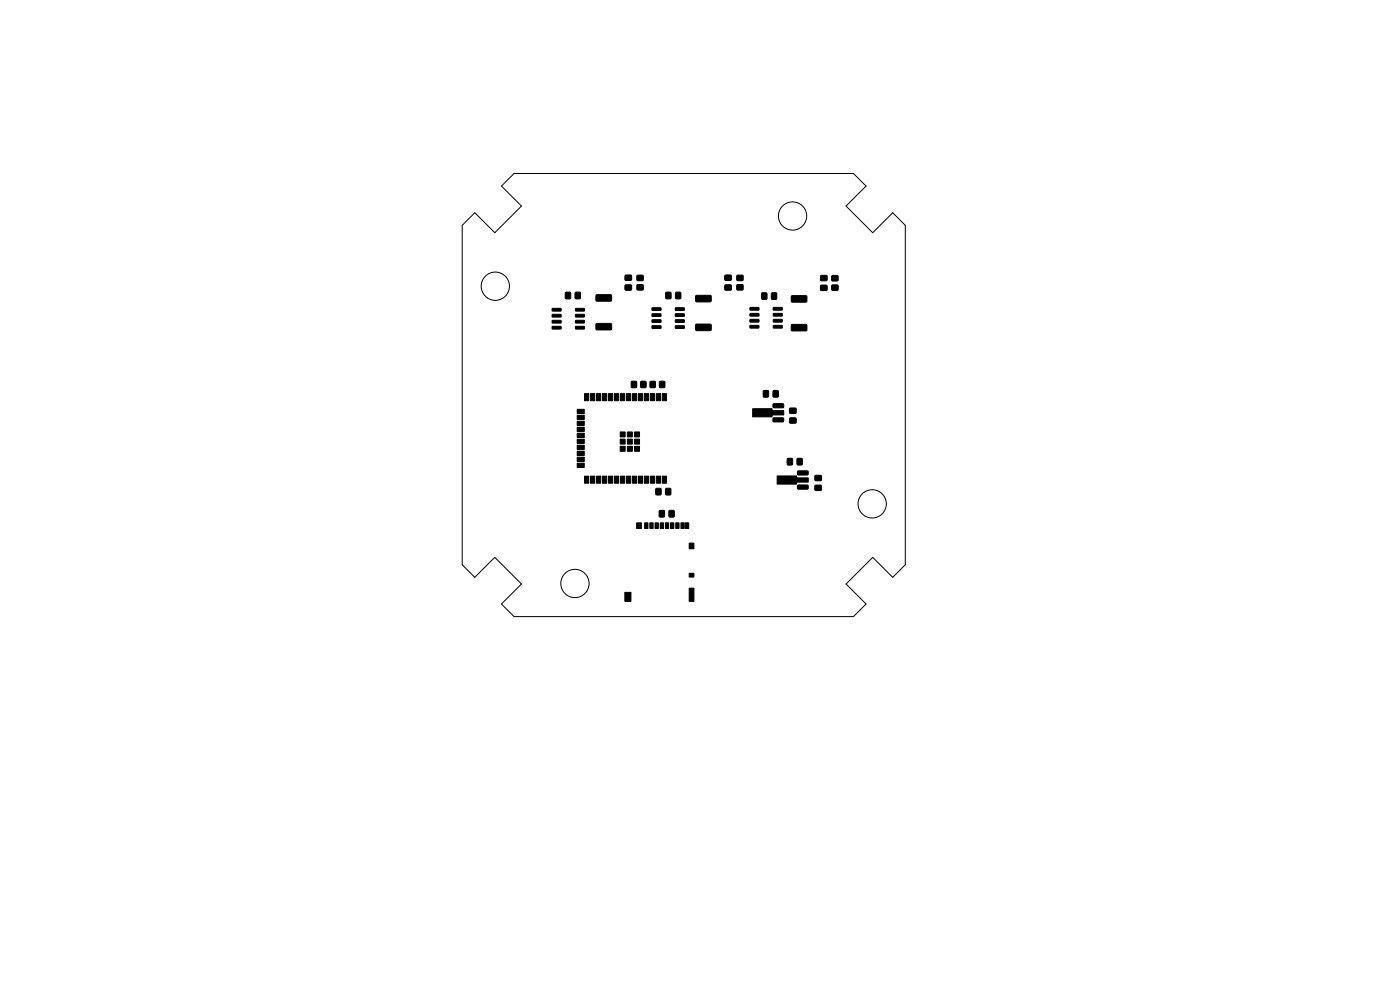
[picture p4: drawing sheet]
<svg xmlns="http://www.w3.org/2000/svg" width="297mm" height="210mm" viewBox="0 0 297 210" stroke-linecap="round" stroke-linejoin="round" font-family="sans-serif">
<g fill="#000" stroke="#000" stroke-width=".21">
<path d="M132.6 58.4h1.3v1h-1.3zM135.2 58.4h1.2v1.1h-1.2zM153.8 58.4h1.3v1h-1.3zM156.3 58.4h1.3v1.1h-1.3zM174.1 58.5h1.3v1h-1.3zM176.5 58.5h1.2v1h-1.2zM117.2 69.3l1.8-.1v.5l-1.8 .1zM117.2 68h1.8v.4l-1.8 .1zM117.2 66.7h1.8v.5l-1.8 .1zM117.2 65.4h1.8v.5l-1.8 .1zM120 62h1v1.3h-1zM122.1 62h1v1.3h-1z"/>
<path d="M122.1 65.4h1.8l.1 .5-1.8 .1zM122.1 66.7h1.8l.1 .5-1.8 .1zM122.1 68h1.8l.1 .4-1.8 .1zM122.1 69.3l1.8-.1 .1 .5-1.8 .1zM126.5 68.7l3.1-.1 .2 .3-.1 .9-.2 .2h-2.9l-.2-.2zM126.5 62.6l3.1-.1 .2 .3-.1 .9-.2 .2h-2.9l-.2-.2zM132.6 60.5h1.3v1h-1.3zM135.2 60.4h1.2v1.1h-1.2zM138.3 69.1h1.9v.5l-1.8 .1zM138.3 67.9l1.9-.1v.5l-1.8 .1zM138.3 66.6h1.9v.4l-1.8 .1zM138.3 65.3h1.9v.5l-1.8 .1z"/>
<path d="M141.3 62h1v1.3h-1zM143.3 65.3h1.8l.1 .5-1.9 .1zM143.3 66.6h1.8l.1 .4-1.9 .1zM143.3 67.9l1.8-.1 .1 .5-1.9 .1zM143.3 69.1h1.8l.1 .5-1.9 .1zM143.4 62h1v1.3h-1zM147.6 68.8h3.1l.2 .2v1l-.3 .1h-2.9l-.2-.2zM147.6 62.7h3.1l.2 .2v1l-.3 .1h-2.9l-.2-.2zM153.8 60.5h1.3v1h-1.3zM156.3 60.4h1.3v1.1h-1.3zM159.1 69.1l1.8-.1 .1 .5-1.8 .1zM159.1 67.8h1.8l.1 .4-1.8 .1z"/>
<path d="M159.1 66.5h1.8l.1 .5-1.8 .1zM159.1 65.2h1.8l.1 .5-1.8 .1zM161.6 62.2h1v1.3h-1zM163.7 62.2h1v1.3h-1zM164.1 65.2h1.8l.1 .5-1.9 .1zM164.1 66.5h1.8l.1 .5-1.9 .1zM164.1 67.8h1.8l.1 .4-1.9 .1zM164.1 69.1l1.8-.1 .1 .5-1.9 .1zM167.9 68.9l3.1-.1 .2 .3v1l-.3 .1h-2.9l-.2-.2zM167.9 62.8l3.1-.1 .2 .3v1l-.3 .1h-2.9l-.2-.2zM174.1 60.5h1.3v1.1h-1.3zM176.5 60.5h1.2v1h-1.2z"/>
<path d="M122.4 98.3h1.5v.9h-1.5zM122.4 97h1.5v.9h-1.5zM122.4 95.7h1.5v.9h-1.5zM122.4 94.5h1.5v.9h-1.5zM122.4 93.2h1.5v.9h-1.5zM122.4 91.9h1.5v.9h-1.5zM122.4 90.6h1.5v.9h-1.5zM122.4 89.4h1.5v.9h-1.5zM122.4 88.1h1.5v.9h-1.5zM122.4 86.8h1.5v.9h-1.5zM124 83.5h.9v1.5h-.9zM125.3 83.5h.9v1.5h-.9z"/>
<path d="M126.5 83.5h.9v1.5h-.9zM127.8 83.5h.9v1.5h-.9zM129.1 83.5h.9v1.5h-.9zM130.3 83.5h.9v1.5h-.9zM131.6 83.5h.9v1.5h-.9zM131.6 94.7h1v1h-1zM131.6 93.2h1v1h-1zM131.6 91.6h1v1.1h-1zM132.9 83.5h.9v1.5h-.9zM134 80.9h1v1.3h-1zM133.1 94.7h1v1h-1zM133.1 93.2h1v1h-1z"/>
<path d="M133.1 91.6h1v1.1h-1zM134.2 83.5h.9v1.5h-.9zM134.6 94.7h1.1v1h-1.1zM134.6 93.2h1.1v1h-1.1zM134.6 91.6h1.1v1.1h-1.1zM136 80.9h1v1.3h-1zM135.4 83.5h.9v1.5h-.9zM136.7 83.5h.9v1.5h-.9zM138 83.5h.9v1.5h-.9zM137.9 80.9h1.1v1.3h-1.1zM139.2 83.5h.9v1.5h-.9zM139.9 80.9h1.1v1.3h-1.1z"/>
<path d="M140.5 83.5h.9v1.5h-.9zM159.7 86.7h4.1v.4h2.5v.9h-2.5v.4h-4.1zM162 82.9h1v1.3h-1zM164 82.9h1.1v1.3h-1.1zM164 88.7l2.1-.1 .2 .8-.3 .1h-1.9l-.1-.2zM164 85.7l2.1-.1 .2 .8-.3 .1h-1.9l-.1-.2zM167.1 97.3h1v1.3h-1zM167.5 86.6h1.3v1h-1.3zM167.5 88.7h1.3v1h-1.3zM169.1 97.3h1.1v1.3h-1.1zM124 101h.9v1.5h-.9zM125.3 101h.9v1.5h-.9z"/>
<path d="M126.5 101h.9v1.5h-.9zM127.8 101h.9v1.5h-.9zM129.1 101h.9v1.5h-.9zM130.3 101h.9v1.5h-.9zM131.6 101h.9v1.5h-.9zM132.9 101h.9v1.5h-.9zM134.2 101h.9v1.5h-.9zM135.1 110.9h1v1.2h-1zM135.4 101h.9v1.5h-.9zM136.8 110.9h.7v1.2h-.7zM136.7 101h.9v1.5h-.9zM137.9 110.9h.7v1.2h-.7z"/>
<path d="M138 101h.9v1.5h-.9zM139.2 103.6h1v1.3h-1zM139 110.9h.7v1.2h-.7zM139.9 108.3h1v1.3h-1zM139.2 101h.9v1.5h-.9zM140.1 110.9h.7v1.2h-.7zM141.2 103.6h1.1v1.3h-1.1zM140.5 101h.9v1.5h-.9zM141.2 110.9h.7v1.2h-.7zM142 108.3h1v1.3h-1zM142.3 110.9h.7v1.2h-.7zM143.4 110.9h.7v1.2h-.7z"/>
<path d="M144.5 110.9h.7v1.2h-.7zM145.4 110.9h.7v1.2h-.7zM146.2 115.2h1v1.2h-1zM164.9 101h4.1v.4h2.5v.9h-2.5v.4h-4.1zM169.2 99.9h2.1l.1 .7-.2 .2h-1.9l-.1-.3zM169.2 102.9h2.1l.1 .7-.2 .2h-1.9l-.1-.3zM172.9 100.9h1.3v1h-1.3zM172.9 103h1.3v1h-1.3zM132.6 125.7h1.3v1.9h-1.3zM146.2 121.6h1v.8h-1zM146.2 124.8h1v2.8h-1z"/>
</g>
<g fill="none" stroke="#000" stroke-width=".21">
<path d="M109.1 36.8h72l2.6 2.7-4.2 4.2 5.6 5.7 4.3-4.3 2.7 2.7v72l-2.7 2.7-4.3-4.3-5.6 5.7 4.2 4.2-2.6 2.7h-72l-2.7-2.7 4.2-4.2-5.6-5.7-4.3 4.3-2.6-2.7v-72l2.6-2.7 4.3 4.3 5.6-5.7-4.2-4.2z"/>
<circle cx="168.1" cy="45.8" r="3"/>
<circle cx="105.1" cy="60.7" r="3"/>
<circle cx="185" cy="106.9" r="3"/>
<circle cx="122" cy="123.8" r="3"/>
</g>
</svg>
